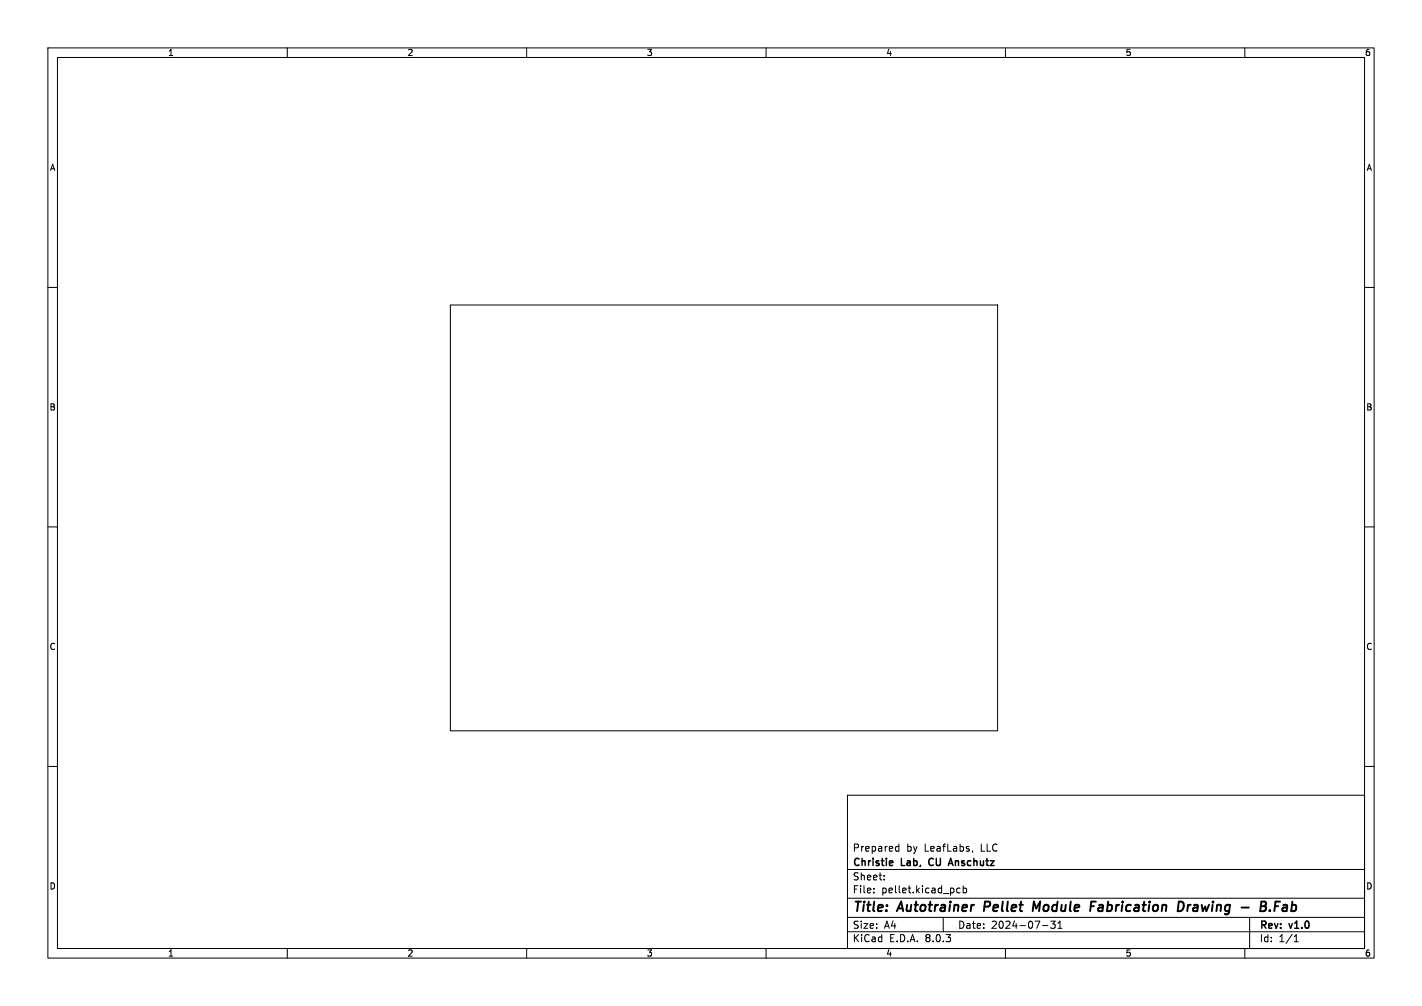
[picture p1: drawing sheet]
<svg xmlns="http://www.w3.org/2000/svg" width="297mm" height="210mm" viewBox="0 0 297 210" stroke-linecap="round" stroke-linejoin="round" font-family="sans-serif">
<defs><g id="words">
<g font-size="2.8">
<text x="178" y="190.9">Title:</text>
<text x="187.7" y="190.9">Autotrainer</text>
<text x="206.4" y="190.9">Pellet</text>
<text x="217.4" y="190.9">Module</text>
<text x="230.2" y="190.9">Fabrication</text>
<text x="249.2" y="190.9">Drawing</text>
<text x="263.3" y="190.9">-</text>
<text x="268.1" y="190.9">B.Fab</text>
</g>
<g font-size="2.1">
<text x="178" y="178">Prepared</text>
<text x="189.3" y="178">by</text>
<text x="193.1" y="178">LeafLabs,</text>
<text x="205" y="178">LLC</text>
<text x="178" y="184">Sheet:</text>
<text x="178" y="181.2">Christie</text>
<text x="188.3" y="181.2">Lab,</text>
<text x="194.7" y="181.2">CU</text>
<text x="199.5" y="181.2">Anschutz</text>
<text x="178" y="186.7">File:</text>
<text x="184.1" y="186.7">pellet.kicad_pcb</text>
<text x="178" y="196.9">KiCad</text>
<text x="178" y="194.1">Size:</text>
<text x="184.7" y="194.1">A4</text>
<text x="185.7" y="196.9">E.D.A.</text>
<text x="193.3" y="196.9">8.0.3</text>
<text x="200" y="194.1">Date:</text>
<text x="207" y="194.1">2024-07-31</text>
<text x="263" y="194.3">Rev:</text>
<text x="263" y="196.9">Id:</text>
<text x="267.1" y="196.9">1/1</text>
<text x="269.4" y="194.3">v1.0</text>
</g>
<g font-size="1.8">
<text x="35" y="11.9">1</text>
<text x="85" y="11.9">2</text>
<text x="135" y="11.9">3</text>
<text x="185" y="11.9">4</text>
<text x="235" y="11.9">5</text>
<text x="285" y="11.9">6</text>
<text x="10.3" y="35.9">A</text>
<text x="285.4" y="35.9">A</text>
<text x="10.3" y="85.9">B</text>
<text x="285.3" y="85.9">B</text>
<text x="10.3" y="135.9">C</text>
<text x="285.3" y="135.9">C</text>
<text x="10.3" y="185.9">D</text>
<text x="285.3" y="185.9">D</text>
<text x="35" y="199.9">1</text>
<text x="85" y="199.9">2</text>
<text x="135" y="199.9">3</text>
<text x="185" y="199.9">4</text>
<text x="235" y="199.9">5</text>
<text x="285" y="199.9">6</text>
</g>
</g></defs>
<g fill="none" stroke="#000" stroke-width=".21">
<path d="M10 10h277v190h-277zM12 12h273v186h-273zM60 10v2M110 10v2M160 10v2M210 10v2M260 10v2M10 60h2M285 60h2M94.1 63.7h114.3v88.9h-114.3zM10 110h2M285 110h2"/>
<path d="M10 160h2M285 160h2M177 166h108v32h-108zM187.2 177.6h.5M187.2 176.8h.5M187.7 176.2v1.5M203.2 177.6l-.2 .3M60 198v2M110 198v2M160 198v2M177 194.5h108M177 191.5h108"/>
<path d="M177 187.5h108M177 181.5h108M182.5 186.3v.1M182.5 185.5v.1M184.7 183.6v.1M184.7 182.8v.1M197 191.5v3M200.5 185.5l-.4-.1-.3 .3 .2 .6h.5M201.2 185.5l.4-.1 .3 .3-.2 .6h-.5M201.2 184.9v1.5M210 198v2M217.7 193.2h1.2"/>
<path d="M219.5 192.3h.9l-.5 .6 .4 .1v.7l-.2 .1-.6-.1M221 193.8h.8M221 192.7l.4-.4v1.5M260 198v2M261 191.5v6.5M270.3 196.6h.9M270.3 195.5l.4-.4v1.5"/>
</g>
<path d="M205.7 188.2l-.2 2M217.3 188.2l-.9 1.4-.5-1.4-.2 2M227.8 189.2h.7M227.9 188.2h1M229.5 189.5l-.1 .6M246.2 188.2a.96 .96 0 0 1 1.1 .6 .96 .96 0 0 1-.3 1.1l-.6 .3h-.4zM248.1 188.9l-.1 1.3M248.5 188.9l-.4 .4M264.3 189l.2-.4-.2-.3-.8-.1-.3 2M265.2 190v.2M266.3 189.2h.7M267.4 188.2h-1l-.2 2" fill="none" stroke="#000" stroke-width=".4"/>
<path d="M186.4 179.8l.1 .2-.7 .2M194.1 179.4l-.1 .4 .1 .7M198.1 180.7l.5-1.5 .5 1.5M198.2 180.3h.7" fill="none" stroke="#000" stroke-width=".3"/>
<use href="#words"/>
</svg>
